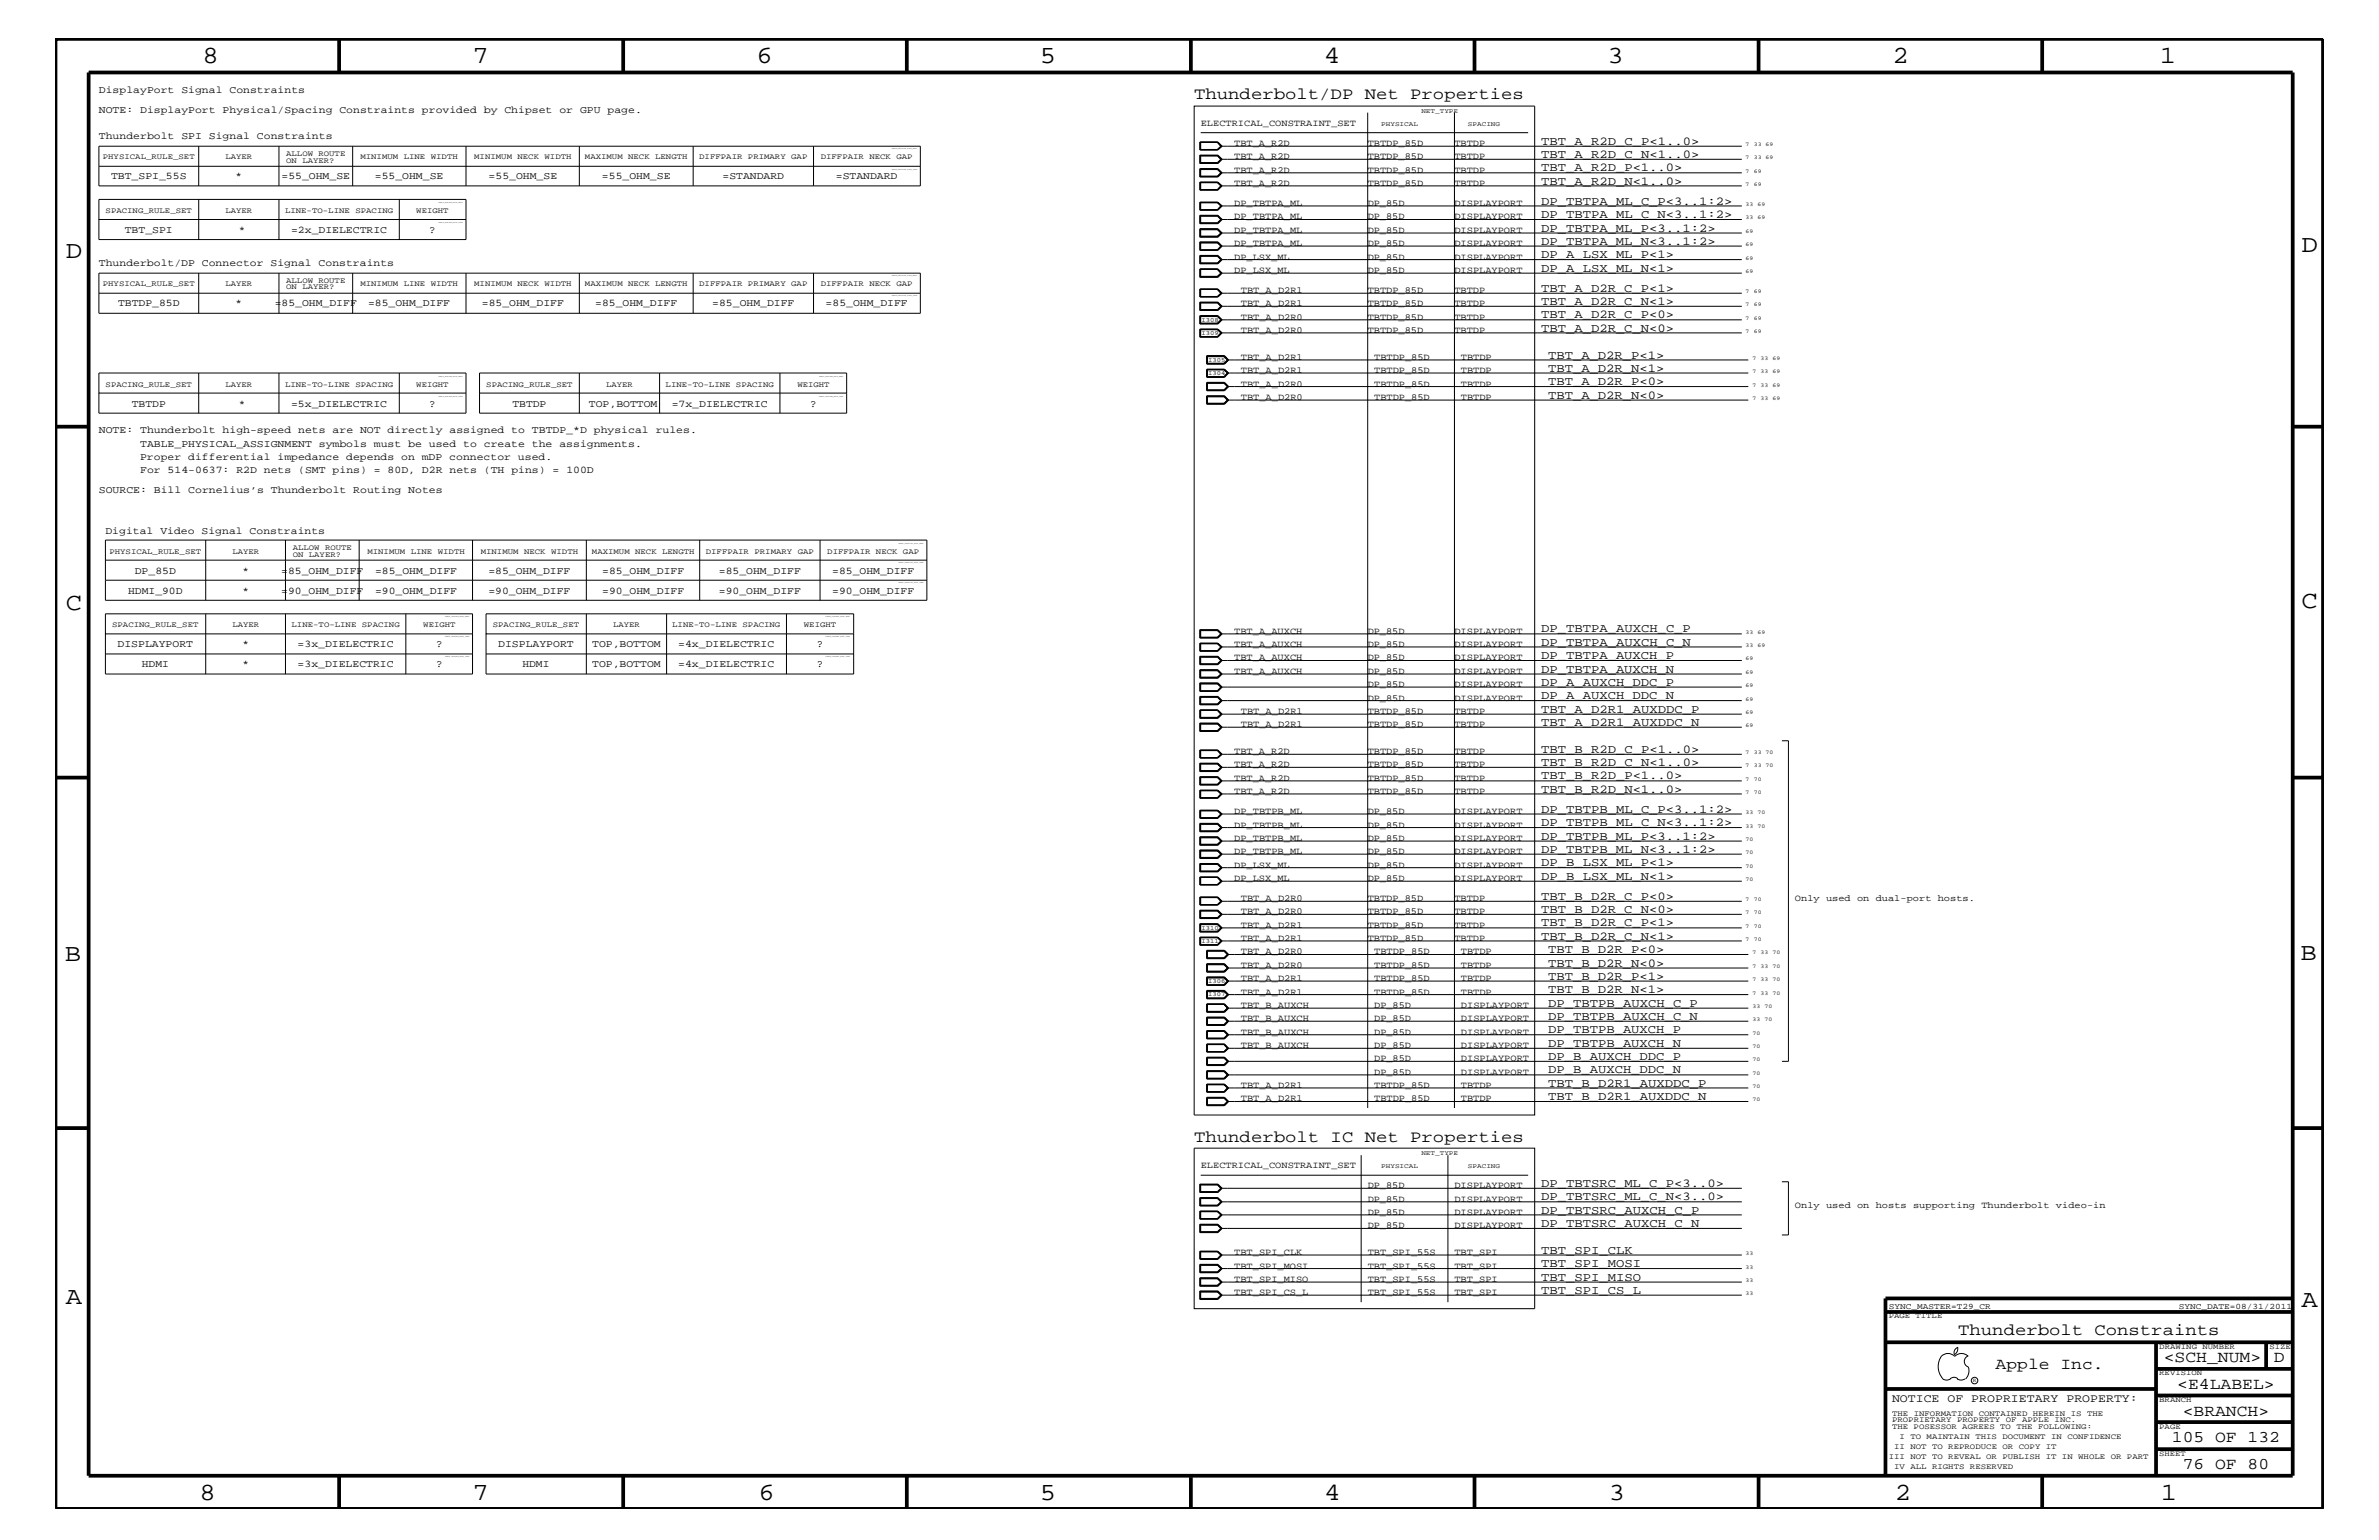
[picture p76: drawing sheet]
<svg xmlns="http://www.w3.org/2000/svg" width="432mm" height="279mm" viewBox="0 0 432 279" stroke-linecap="round" stroke-linejoin="round" font-family="sans-serif">
<defs><g id="words">
<g font-size="4.5">
<text x="36.7" y="11.5">8</text>
<text x="85.8" y="11.5">7</text>
<text x="137.3" y="11.5">6</text>
<text x="188.7" y="11.5">5</text>
<text x="240.3" y="11.5">4</text>
<text x="291.8" y="11.5">3</text>
<text x="343.5" y="11.5">2</text>
<text x="392" y="11.5">1</text>
<text x="11.9" y="46.8">D</text>
<text x="417.7" y="45.7">D</text>
<text x="11.9" y="110.6">C</text>
<text x="417.7" y="110.3">C</text>
<text x="11.8" y="174.3">B</text>
<text x="417.6" y="174.2">B</text>
<text x="11.9" y="236.7">A</text>
<text x="417.7" y="237.1">A</text>
<text x="36.2" y="272.1">8</text>
<text x="85.8" y="272.1">7</text>
<text x="137.7" y="272.1">6</text>
<text x="188.7" y="272.1">5</text>
<text x="240.4" y="272.1">4</text>
<text x="292" y="272.1">3</text>
<text x="343.9" y="272.1">2</text>
<text x="392.2" y="272.1">1</text>
</g>
<g font-size="3">
<text x="216.7" y="18">Thunderbolt/DP Net Properties</text>
<text x="216.7" y="207.1">Thunderbolt IC Net Properties</text>
<text x="355.4" y="242.3">Thunderbolt Constraints</text>
<text x="362.2" y="248.4">Apple Inc.</text>
<text x="392.7" y="247.1">&lt;SCH_NUM&gt;</text>
<text x="395.2" y="252">&lt;E4LABEL&gt;</text>
<text x="412.7" y="247.1">D</text>
<text x="396.2" y="256.8">&lt;BRANCH&gt;</text>
<text x="394.2" y="261.6">105 OF 132</text>
<text x="396.2" y="266.6">76 OF 80</text>
</g>
<g font-size="2.2">
<text x="279.7" y="28.6">TBT_A_R2D_C_N&lt;1..0&gt;</text>
<text x="279.7" y="26.3">TBT_A_R2D_C_P&lt;1..0&gt;</text>
<text x="279.7" y="33.6">TBT_A_R2D_N&lt;1..0&gt;</text>
<text x="279.7" y="31.1">TBT_A_R2D_P&lt;1..0&gt;</text>
<text x="279.7" y="39.6">DP_TBTPA_ML_C_N&lt;3..1:2&gt;</text>
<text x="279.7" y="37.2">DP_TBTPA_ML_C_P&lt;3..1:2&gt;</text>
<text x="279.7" y="42">DP_TBTPA_ML_P&lt;3..1:2&gt;</text>
<text x="279.7" y="44.4">DP_TBTPA_ML_N&lt;3..1:2&gt;</text>
<text x="279.7" y="46.8">DP_A_LSX_ML_P&lt;1&gt;</text>
<text x="279.7" y="52.9">TBT_A_D2R_C_P&lt;1&gt;</text>
<text x="279.7" y="49.3">DP_A_LSX_ML_N&lt;1&gt;</text>
<text x="279.7" y="57.8">TBT_A_D2R_C_P&lt;0&gt;</text>
<text x="279.7" y="55.3">TBT_A_D2R_C_N&lt;1&gt;</text>
<text x="279.7" y="60.2">TBT_A_D2R_C_N&lt;0&gt;</text>
<text x="281" y="65.1">TBT_A_D2R_P&lt;1&gt;</text>
<text x="281" y="67.5">TBT_A_D2R_N&lt;1&gt;</text>
<text x="281" y="69.9">TBT_A_D2R_P&lt;0&gt;</text>
<text x="281" y="72.3">TBT_A_D2R_N&lt;0&gt;</text>
<text x="279.7" y="114.8">DP_TBTPA_AUXCH_C_P</text>
<text x="279.7" y="119.6">DP_TBTPA_AUXCH_P</text>
<text x="279.7" y="117.2">DP_TBTPA_AUXCH_C_N</text>
<text x="279.7" y="122">DP_TBTPA_AUXCH_N</text>
<text x="279.7" y="124.4">DP_A_AUXCH_DDC_P</text>
<text x="279.7" y="131.7">TBT_A_D2R1_AUXDDC_N</text>
<text x="279.7" y="129.3">TBT_A_D2R1_AUXDDC_P</text>
<text x="279.7" y="126.9">DP_A_AUXCH_DDC_N</text>
<text x="279.7" y="136.6">TBT_B_R2D_C_P&lt;1..0&gt;</text>
<text x="279.7" y="143.9">TBT_B_R2D_N&lt;1..0&gt;</text>
<text x="279.7" y="141.4">TBT_B_R2D_P&lt;1..0&gt;</text>
<text x="279.7" y="139">TBT_B_R2D_C_N&lt;1..0&gt;</text>
<text x="279.7" y="147.5">DP_TBTPB_ML_C_P&lt;3..1:2&gt;</text>
<text x="279.7" y="149.9">DP_TBTPB_ML_C_N&lt;3..1:2&gt;</text>
<text x="279.7" y="152.3">DP_TBTPB_ML_P&lt;3..1:2&gt;</text>
<text x="279.7" y="154.7">DP_TBTPB_ML_N&lt;3..1:2&gt;</text>
<text x="279.7" y="157.2">DP_B_LSX_ML_P&lt;1&gt;</text>
<text x="279.7" y="159.6">DP_B_LSX_ML_N&lt;1&gt;</text>
<text x="279.7" y="163.3">TBT_B_D2R_C_P&lt;0&gt;</text>
<text x="279.7" y="165.6">TBT_B_D2R_C_N&lt;0&gt;</text>
<text x="279.7" y="168.1">TBT_B_D2R_C_P&lt;1&gt;</text>
<text x="279.7" y="170.5">TBT_B_D2R_C_N&lt;1&gt;</text>
<text x="281" y="172.9">TBT_B_D2R_P&lt;0&gt;</text>
<text x="281" y="175.4">TBT_B_D2R_N&lt;0&gt;</text>
<text x="281" y="177.7">TBT_B_D2R_P&lt;1&gt;</text>
<text x="281" y="180.2">TBT_B_D2R_N&lt;1&gt;</text>
<text x="281" y="185">DP_TBTPB_AUXCH_C_N</text>
<text x="281" y="182.7">DP_TBTPB_AUXCH_C_P</text>
<text x="281" y="189.9">DP_TBTPB_AUXCH_N</text>
<text x="281" y="187.5">DP_TBTPB_AUXCH_P</text>
<text x="281" y="197.2">TBT_B_D2R1_AUXDDC_P</text>
<text x="281" y="194.8">DP_B_AUXCH_DDC_N</text>
<text x="281" y="192.3">DP_B_AUXCH_DDC_P</text>
<text x="281" y="199.6">TBT_B_D2R1_AUXDDC_N</text>
<text x="279.7" y="215.3">DP_TBTSRC_ML_C_P&lt;3..0&gt;</text>
<text x="279.7" y="220.2">DP_TBTSRC_AUXCH_C_P</text>
<text x="279.7" y="217.8">DP_TBTSRC_ML_C_N&lt;3..0&gt;</text>
<text x="279.7" y="222.6">DP_TBTSRC_AUXCH_C_N</text>
<text x="279.7" y="227.5">TBT_SPI_CLK</text>
<text x="279.7" y="229.9">TBT_SPI_MOSI</text>
<text x="279.7" y="232.4">TBT_SPI_MISO</text>
<text x="279.7" y="234.7">TBT_SPI_CS_L</text>
</g>
<text font-size="2.1" x="343.4" y="254.4">NOTICE OF PROPRIETARY PROPERTY:</text>
<g font-size="1.9">
<text x="17.9" y="16.8">DisplayPort Signal Constraints</text>
<text x="17.9" y="20.4">NOTE: DisplayPort Physical/Spacing Constraints provided by Chipset or GPU page.</text>
<text x="17.9" y="25.3">Thunderbolt SPI Signal Constraints</text>
<text x="20.2" y="32.5">TBT_SPI_55S</text>
<text x="42.8" y="32.5">*</text>
<text x="51.1" y="32.5">=55_OHM_SE</text>
<text x="68" y="32.5">=55_OHM_SE</text>
<text x="88.7" y="32.5">=55_OHM_SE</text>
<text x="109.3" y="32.5">=55_OHM_SE</text>
<text x="131.1" y="32.5">=STANDARD</text>
<text x="151.7" y="32.5">=STANDARD</text>
<text x="22.6" y="42.3">TBT_SPI</text>
<text x="43.3" y="42.3">*</text>
<text x="52.8" y="42.3">=2x_DIELECTRIC</text>
<text x="77.9" y="42.3">?</text>
<text x="17.9" y="48.3">Thunderbolt/DP Connector Signal Constraints</text>
<text x="21.4" y="55.6">TBTDP_85D</text>
<text x="42.8" y="55.6">*</text>
<text x="49.9" y="55.6">=85_OHM_DIFF</text>
<text x="66.8" y="55.6">=85_OHM_DIFF</text>
<text x="87.5" y="55.6">=85_OHM_DIFF</text>
<text x="108" y="55.6">=85_OHM_DIFF</text>
<text x="129.3" y="55.6">=85_OHM_DIFF</text>
<text x="149.9" y="55.6">=85_OHM_DIFF</text>
<text x="23.9" y="73.8">TBTDP</text>
<text x="43.3" y="73.8">*</text>
<text x="52.8" y="73.8">=5x_DIELECTRIC</text>
<text x="77.9" y="73.8">?</text>
<text x="93" y="73.8">TBTDP</text>
<text x="106.9" y="73.8">TOP,BOTTOM</text>
<text x="121.9" y="73.8">=7x_DIELECTRIC</text>
<text x="147.1" y="73.8">?</text>
<text x="17.9" y="78.6">NOTE: Thunderbolt high-speed nets are NOT directly assigned to TBTDP_*D physical rules.</text>
<text x="25.4" y="83.5">Proper differential impedance depends on mDP connector used.</text>
<text x="25.4" y="81.1">TABLE_PHYSICAL_ASSIGNMENT symbols must be used to create the assignments.</text>
<text x="17.9" y="89.5">SOURCE: Bill Cornelius’s Thunderbolt Routing Notes</text>
<text x="25.4" y="85.9">For 514-0637: R2D nets (SMT pins) = 80D, D2R nets (TH pins) = 100D</text>
<text x="19.1" y="96.8">Digital Video Signal Constraints</text>
<text x="23.2" y="107.7">HDMI_90D</text>
<text x="24.5" y="104.1">DP_85D</text>
<text x="44" y="107.7">*</text>
<text x="44" y="104.1">*</text>
<text x="51.1" y="107.7">=90_OHM_DIFF</text>
<text x="51.1" y="104.1">=85_OHM_DIFF</text>
<text x="68.1" y="107.7">=90_OHM_DIFF</text>
<text x="68.1" y="104.1">=85_OHM_DIFF</text>
<text x="88.6" y="107.7">=90_OHM_DIFF</text>
<text x="88.6" y="104.1">=85_OHM_DIFF</text>
<text x="109.3" y="104.1">=85_OHM_DIFF</text>
<text x="109.3" y="107.7">=90_OHM_DIFF</text>
<text x="130.5" y="107.7">=90_OHM_DIFF</text>
<text x="130.5" y="104.1">=85_OHM_DIFF</text>
<text x="151" y="107.7">=90_OHM_DIFF</text>
<text x="151" y="104.1">=85_OHM_DIFF</text>
<text x="21.3" y="117.4">DISPLAYPORT</text>
<text x="44" y="117.4">*</text>
<text x="54" y="117.4">=3x_DIELECTRIC</text>
<text x="79.2" y="117.4">?</text>
<text x="90.4" y="117.4">DISPLAYPORT</text>
<text x="107.5" y="117.4">TOP,BOTTOM</text>
<text x="123.1" y="117.4">=4x_DIELECTRIC</text>
<text x="148.3" y="117.4">?</text>
<text x="25.7" y="121">HDMI</text>
<text x="44" y="121">*</text>
<text x="54" y="121">=3x_DIELECTRIC</text>
<text x="79.2" y="121">?</text>
<text x="94.8" y="121">HDMI</text>
<text x="107.5" y="121">TOP,BOTTOM</text>
<text x="123.1" y="121">=4x_DIELECTRIC</text>
<text x="148.3" y="121">?</text>
</g>
<g font-size="1.7">
<text x="217.9" y="22.9">ELECTRICAL_CONSTRAINT_SET</text>
<text x="224" y="28.9">TBT_A_R2D</text>
<text x="224" y="26.5">TBT_A_R2D</text>
<text x="248.2" y="26.5">TBTDP_85D</text>
<text x="248.2" y="28.9">TBTDP_85D</text>
<text x="264" y="28.9">TBTDP</text>
<text x="264" y="26.5">TBTDP</text>
<text x="224" y="31.4">TBT_A_R2D</text>
<text x="224" y="33.7">TBT_A_R2D</text>
<text x="248.2" y="33.7">TBTDP_85D</text>
<text x="248.2" y="31.4">TBTDP_85D</text>
<text x="264" y="33.7">TBTDP</text>
<text x="264" y="31.4">TBTDP</text>
<text x="224" y="39.8">DP_TBTPA_ML</text>
<text x="224" y="37.4">DP_TBTPA_ML</text>
<text x="248.2" y="39.8">DP_85D</text>
<text x="248.2" y="37.4">DP_85D</text>
<text x="264" y="39.8">DISPLAYPORT</text>
<text x="264" y="37.4">DISPLAYPORT</text>
<text x="224" y="42.3">DP_TBTPA_ML</text>
<text x="224" y="44.6">DP_TBTPA_ML</text>
<text x="224" y="47.1">DP_LSX_ML</text>
<text x="248.2" y="42.3">DP_85D</text>
<text x="248.2" y="44.6">DP_85D</text>
<text x="248.2" y="47.1">DP_85D</text>
<text x="264" y="42.3">DISPLAYPORT</text>
<text x="264" y="44.6">DISPLAYPORT</text>
<text x="264" y="47.1">DISPLAYPORT</text>
<text x="224" y="49.6">DP_LSX_ML</text>
<text x="225.2" y="53.2">TBT_A_D2R1</text>
<text x="248.2" y="53.2">TBTDP_85D</text>
<text x="248.2" y="49.6">DP_85D</text>
<text x="264" y="53.2">TBTDP</text>
<text x="264" y="49.6">DISPLAYPORT</text>
<text x="225.2" y="58">TBT_A_D2R0</text>
<text x="225.2" y="55.6">TBT_A_D2R1</text>
<text x="248.2" y="58">TBTDP_85D</text>
<text x="248.2" y="55.6">TBTDP_85D</text>
<text x="264" y="58">TBTDP</text>
<text x="264" y="55.6">TBTDP</text>
<text x="225.2" y="60.4">TBT_A_D2R0</text>
<text x="225.2" y="65.3">TBT_A_D2R1</text>
<text x="248.2" y="60.4">TBTDP_85D</text>
<text x="249.4" y="65.3">TBTDP_85D</text>
<text x="264" y="60.4">TBTDP</text>
<text x="265.2" y="65.3">TBTDP</text>
<text x="225.2" y="67.7">TBT_A_D2R1</text>
<text x="225.2" y="70.1">TBT_A_D2R0</text>
<text x="249.4" y="67.7">TBTDP_85D</text>
<text x="249.4" y="70.1">TBTDP_85D</text>
<text x="265.2" y="67.7">TBTDP</text>
<text x="265.2" y="70.1">TBTDP</text>
<text x="225.2" y="72.6">TBT_A_D2R0</text>
<text x="249.4" y="72.6">TBTDP_85D</text>
<text x="265.2" y="72.6">TBTDP</text>
<text x="224" y="115">TBT_A_AUXCH</text>
<text x="224" y="117.4">TBT_A_AUXCH</text>
<text x="224" y="119.8">TBT_A_AUXCH</text>
<text x="248.2" y="115">DP_85D</text>
<text x="248.2" y="119.8">DP_85D</text>
<text x="248.2" y="117.4">DP_85D</text>
<text x="264" y="115">DISPLAYPORT</text>
<text x="264" y="119.8">DISPLAYPORT</text>
<text x="264" y="117.4">DISPLAYPORT</text>
<text x="224" y="122.3">TBT_A_AUXCH</text>
<text x="248.2" y="122.3">DP_85D</text>
<text x="248.2" y="124.7">DP_85D</text>
<text x="264" y="122.3">DISPLAYPORT</text>
<text x="264" y="124.7">DISPLAYPORT</text>
<text x="225.2" y="131.9">TBT_A_D2R1</text>
<text x="225.2" y="129.6">TBT_A_D2R1</text>
<text x="248.2" y="131.9">TBTDP_85D</text>
<text x="248.2" y="129.6">TBTDP_85D</text>
<text x="248.2" y="127.1">DP_85D</text>
<text x="264" y="131.9">TBTDP</text>
<text x="264" y="129.6">TBTDP</text>
<text x="264" y="127.1">DISPLAYPORT</text>
<text x="224" y="136.8">TBT_A_R2D</text>
<text x="248.2" y="136.8">TBTDP_85D</text>
<text x="264" y="136.8">TBTDP</text>
<text x="224" y="141.7">TBT_A_R2D</text>
<text x="224" y="139.2">TBT_A_R2D</text>
<text x="248.2" y="141.7">TBTDP_85D</text>
<text x="248.2" y="139.2">TBTDP_85D</text>
<text x="264" y="141.7">TBTDP</text>
<text x="264" y="139.2">TBTDP</text>
<text x="224" y="147.7">DP_TBTPB_ML</text>
<text x="224" y="144">TBT_A_R2D</text>
<text x="248.2" y="144">TBTDP_85D</text>
<text x="248.2" y="147.7">DP_85D</text>
<text x="264" y="144">TBTDP</text>
<text x="264" y="147.7">DISPLAYPORT</text>
<text x="224" y="152.6">DP_TBTPB_ML</text>
<text x="224" y="155">DP_TBTPB_ML</text>
<text x="224" y="150.1">DP_TBTPB_ML</text>
<text x="248.2" y="152.6">DP_85D</text>
<text x="248.2" y="155">DP_85D</text>
<text x="248.2" y="150.1">DP_85D</text>
<text x="264" y="150.1">DISPLAYPORT</text>
<text x="264" y="152.6">DISPLAYPORT</text>
<text x="264" y="155">DISPLAYPORT</text>
<text x="224" y="157.4">DP_LSX_ML</text>
<text x="224" y="159.9">DP_LSX_ML</text>
<text x="248.2" y="157.4">DP_85D</text>
<text x="248.2" y="159.9">DP_85D</text>
<text x="264" y="157.4">DISPLAYPORT</text>
<text x="264" y="159.9">DISPLAYPORT</text>
<text x="225.2" y="163.5">TBT_A_D2R0</text>
<text x="225.2" y="165.9">TBT_A_D2R0</text>
<text x="248.2" y="163.5">TBTDP_85D</text>
<text x="248.2" y="165.9">TBTDP_85D</text>
<text x="264" y="163.5">TBTDP</text>
<text x="264" y="165.9">TBTDP</text>
<text x="325.8" y="163.5">Only used on dual-port hosts.</text>
<text x="225.2" y="173.2">TBT_A_D2R0</text>
<text x="225.2" y="168.3">TBT_A_D2R1</text>
<text x="225.2" y="170.7">TBT_A_D2R1</text>
<text x="248.2" y="168.3">TBTDP_85D</text>
<text x="248.2" y="170.7">TBTDP_85D</text>
<text x="249.4" y="173.2">TBTDP_85D</text>
<text x="264" y="168.3">TBTDP</text>
<text x="264" y="170.7">TBTDP</text>
<text x="265.2" y="173.2">TBTDP</text>
<text x="225.2" y="175.6">TBT_A_D2R0</text>
<text x="225.2" y="178">TBT_A_D2R1</text>
<text x="249.4" y="175.6">TBTDP_85D</text>
<text x="249.4" y="178">TBTDP_85D</text>
<text x="265.2" y="175.6">TBTDP</text>
<text x="265.2" y="178">TBTDP</text>
<text x="225.2" y="180.5">TBT_A_D2R1</text>
<text x="225.2" y="185.3">TBT_B_AUXCH</text>
<text x="225.2" y="182.9">TBT_B_AUXCH</text>
<text x="249.4" y="180.5">TBTDP_85D</text>
<text x="249.4" y="185.3">DP_85D</text>
<text x="249.4" y="182.9">DP_85D</text>
<text x="265.2" y="182.9">DISPLAYPORT</text>
<text x="265.2" y="180.5">TBTDP</text>
<text x="265.2" y="185.3">DISPLAYPORT</text>
<text x="225.2" y="190.2">TBT_B_AUXCH</text>
<text x="225.2" y="187.7">TBT_B_AUXCH</text>
<text x="249.4" y="190.2">DP_85D</text>
<text x="249.4" y="187.7">DP_85D</text>
<text x="265.2" y="190.2">DISPLAYPORT</text>
<text x="265.2" y="187.7">DISPLAYPORT</text>
<text x="225.2" y="197.4">TBT_A_D2R1</text>
<text x="249.4" y="197.4">TBTDP_85D</text>
<text x="249.4" y="195">DP_85D</text>
<text x="249.4" y="192.6">DP_85D</text>
<text x="265.2" y="195">DISPLAYPORT</text>
<text x="265.2" y="192.6">DISPLAYPORT</text>
<text x="265.2" y="197.4">TBTDP</text>
<text x="225.2" y="199.8">TBT_A_D2R1</text>
<text x="249.4" y="199.8">TBTDP_85D</text>
<text x="265.2" y="199.8">TBTDP</text>
<text x="217.9" y="211.9">ELECTRICAL_CONSTRAINT_SET</text>
<text x="248.2" y="215.6">DP_85D</text>
<text x="264" y="215.6">DISPLAYPORT</text>
<text x="248.2" y="218">DP_85D</text>
<text x="248.2" y="220.4">DP_85D</text>
<text x="264" y="218">DISPLAYPORT</text>
<text x="264" y="220.4">DISPLAYPORT</text>
<text x="325.8" y="219.2">Only used on hosts supporting Thunderbolt video-in</text>
<text x="224" y="227.7">TBT_SPI_CLK</text>
<text x="248.2" y="227.7">TBT_SPI_55S</text>
<text x="248.2" y="222.9">DP_85D</text>
<text x="264" y="227.7">TBT_SPI</text>
<text x="264" y="222.9">DISPLAYPORT</text>
<text x="224" y="230.2">TBT_SPI_MOSI</text>
<text x="224" y="232.6">TBT_SPI_MISO</text>
<text x="248.2" y="230.2">TBT_SPI_55S</text>
<text x="248.2" y="232.6">TBT_SPI_55S</text>
<text x="264" y="230.2">TBT_SPI</text>
<text x="264" y="232.6">TBT_SPI</text>
<text x="224" y="235">TBT_SPI_CS_L</text>
<text x="248.2" y="235">TBT_SPI_55S</text>
<text x="264" y="235">TBT_SPI</text>
</g>
<g font-size="1.5">
<text x="342.8" y="237.4">SYNC_MASTER=T29_CR</text>
<text x="395.5" y="237.4">SYNC_DATE=08/31/2011</text>
</g>
<g font-size="1.4">
<text x="18.7" y="28.9">PHYSICAL_RULE_SET</text>
<text x="40.9" y="28.9">LAYER</text>
<text x="51.9" y="28.3">ALLOW ROUTE</text>
<text x="51.9" y="29.5">ON LAYER?</text>
<text x="65.4" y="28.9">MINIMUM LINE WIDTH</text>
<text x="86.1" y="28.9">MINIMUM NECK WIDTH</text>
<text x="106.2" y="28.9">MAXIMUM NECK LENGTH</text>
<text x="126.9" y="28.9">DIFFPAIR PRIMARY GAP</text>
<text x="149" y="28.9">DIFFPAIR NECK GAP</text>
<text x="19.2" y="38.6">SPACING_RULE_SET</text>
<text x="40.9" y="38.6">LAYER</text>
<text x="51.7" y="38.6">LINE-TO-LINE SPACING</text>
<text x="75.6" y="38.6">WEIGHT</text>
<text x="18.7" y="51.9">PHYSICAL_RULE_SET</text>
<text x="40.9" y="51.9">LAYER</text>
<text x="51.9" y="51.3">ALLOW ROUTE</text>
<text x="51.9" y="52.5">ON LAYER?</text>
<text x="65.4" y="51.9">MINIMUM LINE WIDTH</text>
<text x="86.1" y="51.9">MINIMUM NECK WIDTH</text>
<text x="106.2" y="51.9">MAXIMUM NECK LENGTH</text>
<text x="126.9" y="51.9">DIFFPAIR PRIMARY GAP</text>
<text x="149" y="51.9">DIFFPAIR NECK GAP</text>
<text x="19.2" y="70.1">SPACING_RULE_SET</text>
<text x="40.9" y="70.1">LAYER</text>
<text x="51.7" y="70.1">LINE-TO-LINE SPACING</text>
<text x="75.6" y="70.1">WEIGHT</text>
<text x="88.3" y="70.1">SPACING_RULE_SET</text>
<text x="110" y="70.1">LAYER</text>
<text x="120.8" y="70.1">LINE-TO-LINE SPACING</text>
<text x="144.7" y="70.1">WEIGHT</text>
<text x="19.9" y="100.4">PHYSICAL_RULE_SET</text>
<text x="42.2" y="100.4">LAYER</text>
<text x="53.1" y="99.9">ALLOW ROUTE</text>
<text x="53.1" y="101">ON LAYER?</text>
<text x="66.7" y="100.4">MINIMUM LINE WIDTH</text>
<text x="87.2" y="100.4">MINIMUM NECK WIDTH</text>
<text x="107.4" y="100.4">MAXIMUM NECK LENGTH</text>
<text x="128.1" y="100.4">DIFFPAIR PRIMARY GAP</text>
<text x="150.2" y="100.4">DIFFPAIR NECK GAP</text>
<text x="20.4" y="113.7">SPACING_RULE_SET</text>
<text x="42.2" y="113.7">LAYER</text>
<text x="52.9" y="113.7">LINE-TO-LINE SPACING</text>
<text x="76.8" y="113.7">WEIGHT</text>
<text x="89.5" y="113.7">SPACING_RULE_SET</text>
<text x="111.3" y="113.7">LAYER</text>
<text x="122" y="113.7">LINE-TO-LINE SPACING</text>
<text x="145.9" y="113.7">WEIGHT</text>
<text x="342.8" y="239.2">PAGE TITLE</text>
<text x="391.9" y="244.7">DRAWING NUMBER</text>
<text x="411.9" y="244.7">SIZE</text>
<text x="391.9" y="249.5">REVISION</text>
<text x="343.4" y="256.8">THE INFORMATION CONTAINED HEREIN IS THE</text>
<text x="391.9" y="254.4">BRANCH</text>
<text x="343.4" y="259.3">THE POSESSOR AGREES TO THE FOLLOWING:</text>
<text x="343.4" y="258">PROPRIETARY PROPERTY OF APPLE INC.</text>
<text x="343.8" y="262.9">II NOT TO REPRODUCE OR COPY IT</text>
<text x="344.8" y="261.1">I TO MAINTAIN THIS DOCUMENT IN CONFIDENCE</text>
<text x="391.9" y="259.3">PAGE</text>
<text x="342.8" y="264.7">III NOT TO REVEAL OR PUBLISH IT IN WHOLE OR PART</text>
<text x="343.8" y="266.6">IV ALL RIGHTS RESERVED</text>
<text x="391.9" y="264.1">SHEET</text>
</g>
<g font-size="1.2">
<text x="250.7" y="22.9">PHYSICAL</text>
<text x="258" y="20.4">NET_TYPE</text>
<text x="266.4" y="22.9">SPACING</text>
<text x="218.1" y="58.4">I308</text>
<text x="218.1" y="60.8">I309</text>
<text x="219.3" y="65.6">I305</text>
<text x="219.3" y="68.1">I304</text>
<text x="218.1" y="168.7">I310</text>
<text x="218.1" y="171.1">I311</text>
<text x="219.3" y="178.4">I306</text>
<text x="219.3" y="180.8">I307</text>
<text x="258" y="209.6">NET_TYPE</text>
<text x="250.7" y="211.9">PHYSICAL</text>
<text x="266.4" y="211.9">SPACING</text>
</g>
<g font-size="1">
<text x="316.8" y="28.9">7</text>
<text x="316.8" y="26.5">7</text>
<text x="318.3" y="28.9">33 69</text>
<text x="318.3" y="26.5">33 69</text>
<text x="316.8" y="33.7">7</text>
<text x="316.8" y="31.4">7</text>
<text x="318.3" y="33.7">69</text>
<text x="318.3" y="31.4">69</text>
<text x="316.8" y="39.8">33</text>
<text x="316.8" y="37.4">33</text>
<text x="319" y="39.8">69</text>
<text x="319" y="37.4">69</text>
<text x="316.8" y="42.3">69</text>
<text x="316.8" y="44.6">69</text>
<text x="316.8" y="47.1">69</text>
<text x="316.8" y="53.2">7</text>
<text x="316.8" y="49.6">69</text>
<text x="318.3" y="53.2">69</text>
<text x="316.8" y="58">7</text>
<text x="316.8" y="55.6">7</text>
<text x="318.3" y="58">69</text>
<text x="318.3" y="55.6">69</text>
<text x="316.8" y="60.4">7</text>
<text x="318.1" y="65.3">7</text>
<text x="318.3" y="60.4">69</text>
<text x="319.5" y="65.3">33</text>
<text x="321.7" y="65.3">69</text>
<text x="318.1" y="67.7">7</text>
<text x="318.1" y="70.1">7</text>
<text x="319.5" y="67.7">33</text>
<text x="319.5" y="70.1">33</text>
<text x="321.7" y="67.7">69</text>
<text x="321.7" y="70.1">69</text>
<text x="318.1" y="72.6">7</text>
<text x="319.5" y="72.6">33</text>
<text x="321.7" y="72.6">69</text>
<text x="316.8" y="115">33</text>
<text x="316.8" y="119.8">69</text>
<text x="316.8" y="117.4">33</text>
<text x="319" y="115">69</text>
<text x="319" y="117.4">69</text>
<text x="316.8" y="122.3">69</text>
<text x="316.8" y="124.7">69</text>
<text x="316.8" y="131.9">69</text>
<text x="316.8" y="129.6">69</text>
<text x="316.8" y="127.1">69</text>
<text x="316.8" y="136.8">7</text>
<text x="318.3" y="136.8">33 70</text>
<text x="316.8" y="141.7">7</text>
<text x="316.8" y="139.2">7</text>
<text x="318.3" y="141.7">70</text>
<text x="318.3" y="139.2">33 70</text>
<text x="316.8" y="144">7</text>
<text x="316.8" y="147.7">33</text>
<text x="318.3" y="144">70</text>
<text x="319" y="147.7">70</text>
<text x="316.8" y="152.6">70</text>
<text x="316.8" y="155">70</text>
<text x="316.8" y="150.1">33</text>
<text x="319" y="150.1">70</text>
<text x="316.8" y="157.4">70</text>
<text x="316.8" y="159.9">70</text>
<text x="316.8" y="163.5">7</text>
<text x="316.8" y="165.9">7</text>
<text x="318.3" y="163.5">70</text>
<text x="318.3" y="165.9">70</text>
<text x="316.8" y="168.3">7</text>
<text x="316.8" y="170.7">7</text>
<text x="318.1" y="173.2">7</text>
<text x="318.3" y="168.3">70</text>
<text x="318.3" y="170.7">70</text>
<text x="319.5" y="173.2">33</text>
<text x="321.7" y="173.2">70</text>
<text x="318.1" y="175.6">7</text>
<text x="318.1" y="178">7</text>
<text x="319.5" y="175.6">33</text>
<text x="319.5" y="178">33</text>
<text x="321.7" y="175.6">70</text>
<text x="321.7" y="178">70</text>
<text x="318.1" y="180.5">7</text>
<text x="318.1" y="185.3">33</text>
<text x="318.1" y="182.9">33</text>
<text x="319.5" y="180.5">33</text>
<text x="320.3" y="185.3">70</text>
<text x="320.3" y="182.9">70</text>
<text x="321.7" y="180.5">70</text>
<text x="318.1" y="190.2">70</text>
<text x="318.1" y="187.7">70</text>
<text x="318.1" y="195">70</text>
<text x="318.1" y="192.6">70</text>
<text x="318.1" y="197.4">70</text>
<text x="318.1" y="199.8">70</text>
<text x="316.8" y="227.7">33</text>
<text x="316.8" y="230.2">33</text>
<text x="316.8" y="232.6">33</text>
<text x="316.8" y="235">33</text>
<text x="358.1" y="250.7">R</text>
</g>
<g font-size=".3">
<text x="161.9" y="27.1">TABLE_PHYSICAL_RULE_HEAD</text>
<text x="161.9" y="30.8">TABLE_PHYSICAL_RULE_ITEM</text>
<text x="79.6" y="36.8">TABLE_SPACING_RULE_HEAD</text>
<text x="79.6" y="40.4">TABLE_SPACING_RULE_ITEM</text>
<text x="161.9" y="50.2">TABLE_PHYSICAL_RULE_HEAD</text>
<text x="161.9" y="53.8">TABLE_PHYSICAL_RULE_ITEM</text>
<text x="79.6" y="68.4">TABLE_SPACING_RULE_HEAD</text>
<text x="79.6" y="72">TABLE_SPACING_RULE_ITEM</text>
<text x="148.7" y="72">TABLE_SPACING_RULE_ITEM</text>
<text x="148.7" y="68.4">TABLE_SPACING_RULE_HEAD</text>
<text x="163.1" y="98.7">TABLE_PHYSICAL_RULE_HEAD</text>
<text x="163.1" y="102.2">TABLE_PHYSICAL_RULE_ITEM</text>
<text x="163.1" y="105.9">TABLE_PHYSICAL_RULE_ITEM</text>
<text x="80.8" y="112">TABLE_SPACING_RULE_HEAD</text>
<text x="149.9" y="112">TABLE_SPACING_RULE_HEAD</text>
<text x="80.8" y="119.2">TABLE_SPACING_RULE_ITEM</text>
<text x="80.8" y="115.6">TABLE_SPACING_RULE_ITEM</text>
<text x="149.9" y="115.6">TABLE_SPACING_RULE_ITEM</text>
<text x="149.9" y="119.2">TABLE_SPACING_RULE_ITEM</text>
</g>
</g></defs>
<g fill="none" stroke="#000" stroke-width=".18">
<path d="M216.7 19.2h61.9v183.1h-61.9zM17.9 39.8v3.7h66.7v-7.3h-66.7v3.6h66.7M17.9 26.5h149.1v7.2h-149.1zM17.9 30.2h149.1M36.1 26.5v7.2M36.1 36.2v7.3M50.6 26.5v7.2M50.6 36.2v7.3M64 26.5v7.2M72.5 36.2v7.3M84.6 26.5v7.2M105.2 26.5v7.2"/>
<path d="M125.8 26.5v7.2M147.7 26.5v7.2M217.8 25.8h3.3l.7 .7-.7 .7h-3.3zM217.8 28.1h3.3l.7 .8-.7 .8h-3.3zM217.8 30.6h3.3l.7 .8-.7 .7h-3.3zM217.8 33h3.3l.7 .7-.7 .8h-3.3zM217.8 36.7h3.3l.7 .7-.7 .7h-3.3zM217.8 39.1h3.3l.7 .7-.7 .8h-3.3zM217.8 25.8v1.4M217.8 33v1.5M217.8 36.7v1.4M217.8 27.1h3.2"/>
<path d="M217.8 25.9h3.2M217.8 34.4h3.2M217.8 33.1h3.2M217.8 38h3.2M217.8 36.8h3.2M217.9 25.9v1.2M217.9 28.3h3.1l.6 .6-.6 .6h-3.1zM217.9 30.8h3.1l.6 .6-.6 .5h-3.1zM217.9 33.1v1.3M217.9 36.8v1.2M217.9 39.2h3.1l.6 .6-.6 .6h-3.1zM217.9 24.1h59.5"/>
<path d="M221 28.2h-3.2v1.5M221 30.7h-3.2v1.3h3.2M221 39.1h-3.2v1.4h3.2M221 25.9l.7 .6-.7 .6M221 25.8l.7 .7-.7 .7M221 25.9l.6 .6M221 28.2l.7 .7-.7 .7h-3.2M221 28.2l.7 .7-.7 .8M221 33.1l.7 .6-.7 .7M221 33l.7 .7-.7 .8M221 33.1l.6 .6M221 30.7l.7 .7-.7 .6"/>
<path d="M221 36.8l.7 .6-.7 .6M221 36.7l.7 .7-.7 .7M221 36.8l.6 .6M221 39.1l.7 .7-.7 .7M221.6 26.5l-.6 .6M221.6 26.5h94.5M221.6 28.9h94.5M221.6 33.7l-.6 .7M221.6 33.7h94.5M221.6 31.4h94.5M221.6 37.4l-.6 .6M221.6 37.4h94.5"/>
<path d="M221.6 39.8h94.5M248.2 20.4v180.6M264 20.4v180.6M17.9 53.2h149.1M17.9 49.6h149.1v7.2h-149.1zM36.1 49.6v7.2M50.6 49.6v7.2M64 49.6v7.2M84.6 49.6v7.2M105.2 49.6v7.2M125.8 49.6v7.2M147.7 49.6v7.2"/>
<path d="M217.8 41.5h3.3l.7 .8-.7 .7h-3.3zM217.8 43.9h3.3l.7 .7-.7 .8h-3.3zM217.8 46.3h3.3l.7 .8-.7 .8h-3.3zM217.8 48.8h3.3l.7 .8-.7 .7h-3.3zM217.8 52.4h3.3l.7 .8-.7 .7h-3.3zM217.8 54.8h3.3l.7 .8-.7 .7h-3.3zM217.8 57.3h3.3l.7 .7-.7 .8h-3.3zM217.8 59.7h3.3l.7 .7-.7 .8h-3.3zM217.8 41.5v1.5h3.2l.7-.7-.7-.8M217.8 45.4v-1.4h3.2l.7 .6-.7 .8M217.8 48.8v1.4h3.2l.7-.6-.7-.8M217.8 52.4v1.5"/>
<path d="M217.8 59.7v1.5M217.8 53.8h3.2M217.8 52.5h3.2M217.8 45.3h3.2M217.8 44.1h3.2M217.8 42.9h3.2M217.8 41.6h3.2l.7 .7-.7 .6M217.8 50.2h3.2M217.8 48.9h3.2M217.8 59.8h3.2M217.9 44.1v1.2M217.9 46.5h3.1l.6 .6-.6 .6h-3.1z"/>
<path d="M217.9 48.9v1.3M217.9 52.5v1.3M217.9 55h3.1l.6 .6-.6 .6h-3.1zM217.9 57.4h3.1l.6 .6-.6 .6h-3.1zM217.9 59.8v1.3M221 46.4h-3.2v1.4h3.2M221 54.9h-3.2v1.4M221 57.3h-3.2v1.4h3.2M221 52.5l.7 .7-.7 .6M221 52.4l.7 .8-.7 .7M221 52.5l.6 .7M221 54.9l.7 .7-.7 .6h-3.2"/>
<path d="M221 54.9l.7 .7-.7 .7M221 44.1l.7 .5-.7 .7M221 44.1l.6 .5M221 48.9l.7 .7-.7 .6M221 48.9l.6 .7M221 46.4l.7 .7-.7 .7M221 57.3l.7 .7-.7 .7M221 59.8l.7 .6-.7 .7M221 59.7l.7 .7-.7 .8M221 59.8l.6 .6M221.6 42.3l-.6-.6h-3.1v1.2M221.6 53.2l-.6 .6"/>
<path d="M221.6 53.2h94.5M221.6 55.6h94.5M221.6 44.6l-.6 .7M221.6 44.6h94.5M221.6 42.3l-.6 .6M221.6 42.3h94.5M221.6 49.6l-.6 .6M221.6 49.6h94.5M221.6 47.1h94.5M221.6 58h94.5M17.9 71.3v3.7h66.7v-7.3h-66.7v3.6h66.7M36.1 67.7v7.3"/>
<path d="M50.6 67.7v7.3M72.5 67.7v7.3M87 71.3v3.7h66.7v-7.3h-66.7v3.6h66.7M105.2 67.7v7.3M119.7 67.7v7.3M141.6 67.7v7.3M217.8 61.1h3.2M219 69.4h3.3l.7 .7-.7 .8h-3.3zM219 64.5h3.3l.7 .8-.7 .8h-3.3zM219 71.8h3.3l.7 .8-.7 .7h-3.3zM219 69.5h3.3l.6 .6-.6 .7h-3.3M219.1 66v-1.4h3.1l.6 .7-.6 .7"/>
<path d="M219.1 69.5v1.3M219.1 71.9h3.1l.6 .7-.6 .6h-3.1zM219.1 69.5h3.1l.6 .6M219.1 72h3.1l.6 .6M219.1 64.7h3.1l.6 .6M221.6 60.4l-.6 .7M221.6 60.4h94.5M222.2 67.1h-3.1v1.3h3.1M222.2 69.5l.6 .6-.6 .7M222.2 67.1l.6 .6-.6 .7M222.2 67.1l.6 .6M222.3 67h-3.3v1.4h3.3"/>
<path d="M222.3 71.8l.6 .8-.6 .7h-3.3M222.3 67l.7 .7-.7 .7M222.3 67l.6 .7-.6 .7M222.3 64.5l.6 .8-.6 .7h-3.3M222.8 70.1l-.6 .6h-3.1M222.8 70.1h94.5M222.8 72.6l-.6 .6M222.8 72.6h94.5M222.8 67.7l-.6 .7M222.8 67.7h94.5M222.8 65.3l-.6 .6h-3.1M222.8 65.3h94.5"/>
<path d="M19.1 98h149.1v10.9h-149.1zM37.3 98v10.9M51.8 98v10.9M65.2 98v10.9M85.8 98v10.9M106.4 98v10.9M127 98v10.9M148.8 98v10.9M19.1 115v7.3h66.7v-10.9h-66.7v3.6h66.7M19.1 101.6h149.1M19.1 105.3h149.1M19.1 118.6h66.7"/>
<path d="M37.3 111.4v10.9M51.8 111.4v10.9M73.7 111.4v10.9M88.2 115v7.3h66.7v-10.9h-66.7v3.6h66.7M88.2 118.6h66.7M106.4 111.4v10.9M121 111.4v10.9M142.7 111.4v10.9M217.8 114.2h3.3l.7 .8-.7 .8h-3.3zM217.8 116.7h3.3l.7 .7-.7 .7h-3.3zM217.8 119.1h3.3l.7 .7-.7 .8h-3.3zM217.8 116.7v1.4"/>
<path d="M217.8 118.1h3.2M217.8 116.8h3.2M217.9 114.4h3.1l.6 .6-.6 .6h-3.1zM217.9 116.8v1.3M217.9 119.2h3.1l.6 .6-.6 .6h-3.1zM221 114.3h-3.2v1.4h3.2M221 119.2h-3.2v1.3h3.2M221 114.3l.7 .7-.7 .7M221 116.8l.7 .6-.7 .7M221 116.7l.7 .7-.7 .7M221 116.8l.6 .6M221 119.2l.7 .6-.7 .7"/>
<path d="M221.6 115h94.5M221.6 117.4l-.6 .7M221.6 117.4h94.5M221.6 119.8h94.5M217.8 121.5h3.3l.7 .8-.7 .7h-3.3zM217.8 123.9h3.3l.7 .8-.7 .7h-3.3zM217.8 126.4h3.3l.7 .7-.7 .8h-3.3zM217.8 128.8h3.3l.7 .8-.7 .7h-3.3zM217.8 131.2h3.3l.7 .7-.7 .8h-3.3zM217.8 136.1h3.3l.7 .7-.7 .7h-3.3zM217.8 138.5h3.3l.7 .7-.7 .8h-3.3zM217.8 121.5v1.5h3.2l.7-.7-.7-.8"/>
<path d="M217.8 125.4v-1.4h3.2l.7 .7-.7 .7M217.8 128.8v1.4h3.2l.7-.6-.7-.8M217.8 132.7v-1.4h3.2l.7 .6-.7 .8M217.8 136.1v1.4M217.8 125.3h3.2M217.8 124.1h3.2M217.8 130.2h3.2M217.8 128.9h3.2M217.8 131.3h3.2M217.8 122.9h3.2M217.8 121.6h3.2l.7 .7-.7 .6M217.8 137.4h3.2"/>
<path d="M217.8 136.2h3.2M217.9 124.1v1.2M217.9 126.5h3.1l.6 .6-.6 .6h-3.1zM217.9 128.9v1.3M217.9 131.3v1.2h3.1l.6-.6M217.9 136.2v1.2M217.9 138.6h3.1l.6 .6-.6 .6h-3.1zM221 126.4h-3.2v1.4h3.2M221 138.5h-3.2v1.4h3.2M221 126.4l.7 .7-.7 .7M221 124.1l.7 .6-.7 .6M221 124.1l.6 .6"/>
<path d="M221 128.9l.7 .7-.7 .6M221 128.9l.6 .7M221 131.3l.7 .6-.7 .7h-3.2M221 131.3l.6 .6M221 136.2l.7 .6-.7 .6M221 136.1l.7 .7-.7 .7M221 136.2l.6 .6M221 138.5l.7 .7-.7 .7M221.6 122.3l-.6-.6h-3.1v1.2M221.6 127.1h94.5M221.6 124.7l-.6 .6M221.6 124.7h94.5"/>
<path d="M221.6 129.6l-.6 .6M221.6 129.6h94.5M221.6 131.9h94.5M221.6 122.3l-.6 .6M221.6 122.3h94.5M221.6 136.8l-.6 .6M221.6 136.8h94.5M221.6 139.2h94.5M323.4 134.4h1.2v58.2h-1.2M217.8 140.9h3.3l.7 .8-.7 .7h-3.3zM217.8 143.4h3.3l.7 .6-.7 .8h-3.3zM217.8 147h3.3l.7 .7-.7 .7h-3.3z"/>
<path d="M217.8 149.4h3.3l.7 .7-.7 .8h-3.3zM217.8 151.8h3.3l.7 .8-.7 .8h-3.3zM217.8 154.2h3.3l.7 .8-.7 .7h-3.3zM217.8 156.7h3.3l.7 .7-.7 .8h-3.3zM217.8 159.1h3.3l.7 .8-.7 .7h-3.3zM217.8 143.4v1.4M217.8 147v1.4M217.8 151.8v1.5h3.2l.7-.7-.7-.8M217.8 155.7v-1.4h3.2l.7 .7-.7 .7M217.8 159.1v1.5M217.8 144.7h3.2M217.8 143.5h3.2"/>
<path d="M217.8 153.2h3.2M217.8 151.9h3.2l.7 .7-.7 .6M217.8 148.4h3.2M217.8 147.1h3.2M217.8 154.4h3.2M217.8 159.2h3.2M217.9 141.1h3.1l.6 .6-.6 .6h-3.1zM217.9 143.5v1.2M217.9 147.1v1.3M217.9 149.5h3.1l.6 .6-.6 .6h-3.1zM217.9 154.4v1.2h3.1l.6-.6M217.9 156.8h3.1l.6 .6-.6 .6h-3.1z"/>
<path d="M217.9 159.2v1.3M221 141h-3.2v1.4h3.2M221 149.5h-3.2v1.3h3.2M221 156.7h-3.2v1.4h3.2M221 141l.7 .7-.7 .7M221 143.5l.7 .5-.7 .7M221 143.4l.7 .6-.7 .8M221 143.5l.6 .5M221 147.1l.7 .6-.7 .7M221 147l.7 .7-.7 .7M221 147.1l.6 .6M221 149.5l.7 .6-.7 .7"/>
<path d="M221 154.4l.7 .6-.7 .6h-3.2M221 154.4l.6 .6M221 159.2l.7 .7-.7 .6M221 159.1l.7 .8-.7 .7M221 159.2l.6 .7M221 156.7l.7 .7-.7 .7M221.6 152.6l-.6-.6h-3.1v1.2M221.6 141.7h94.5M221.6 144l-.6 .7M221.6 144h94.5M221.6 152.6l-.6 .6M221.6 152.6h94.5"/>
<path d="M221.6 147.7l-.6 .7M221.6 147.7h94.5M221.6 150.1h94.5M221.6 155h94.5M221.6 159.9l-.6 .6M221.6 159.9h94.5M221.6 157.4h94.5M217.8 162.8h3.3l.7 .7-.7 .7h-3.3zM217.8 165.1h3.3l.7 .8-.7 .8h-3.3zM217.8 167.6h3.3l.7 .7-.7 .8h-3.3zM217.8 170h3.3l.7 .7-.7 .8h-3.3zM217.8 162.8v1.4"/>
<path d="M217.8 170v1.5M217.8 160.5h3.2M217.8 164.1h3.2M217.8 162.8h3.2M217.8 171.4h3.2M217.8 170.1h3.2M217.9 162.8v1.3M217.9 165.3h3.1l.6 .6-.6 .6h-3.1zM217.9 167.8h3.1l.6 .5-.6 .6h-3.1zM217.9 170.1v1.3M219 172.4h3.3l.7 .8-.7 .7h-3.3zM219 174.9h3.3l.7 .7-.7 .8h-3.3z"/>
<path d="M219 177.2h3.3l.7 .8-.7 .8h-3.3zM219 179.7h3.3l.7 .8-.7 .7h-3.3zM219 172.5h3.3l.6 .7-.6 .6h-3.3M219 177.3h3.3l.6 .7-.6 .8M219 179.8h3.3l.6 .7-.6 .6h-3.3M219.1 172.5v1.3M219.1 174.9h3.1l.6 .7-.6 .6h-3.1zM219.1 179.8v1.3M219.1 172.6h3.1l.6 .6M219.1 175h3.1l.6 .6M219.1 179.9h3.1l.6 .6M221 165.2h-3.2v1.4h3.2"/>
<path d="M221 167.7h-3.2v1.3h3.2M221 162.8l.7 .7-.7 .6M221 162.8l.7 .7-.7 .7M221 162.8l.6 .7M221 165.2l.7 .7-.7 .7M221 167.7l.7 .6-.7 .7M221 170.1l.7 .6-.7 .7M221 170l.7 .7-.7 .8M221 170.1l.6 .6M221.6 163.5l-.6 .6M221.6 163.5h94.5M221.6 165.9h94.5"/>
<path d="M221.6 168.3h94.5M221.6 170.7l-.6 .7M221.6 170.7h94.5M222.2 177.4h-3.1v1.3h3.1M222.2 172.5l.6 .7-.6 .6M222.2 177.4l.6 .6-.6 .7M222.2 177.4l.6 .6M222.2 179.8l.6 .7-.6 .6M222.3 174.9l.6 .7-.6 .7h-3.3M222.8 173.2l-.6 .6h-3.1M222.8 173.2h94.5M222.8 175.6l-.6 .6"/>
<path d="M222.8 175.6h94.5M222.8 178l-.6 .7M222.8 178h94.5M219 182.1h3.3l.7 .8-.7 .8h-3.3zM219 184.5h3.3l.7 .8-.7 .7h-3.3zM219 187h3.3l.7 .7-.7 .8h-3.3zM219 191.8h3.3l.7 .8-.7 .7h-3.3zM219 194.3h3.3l.7 .7-.7 .8h-3.3zM219 199.1h3.3l.7 .7-.7 .8h-3.3zM219 184.6h3.3l.6 .7-.6 .7M219 191.9h3.3l.6 .7-.6 .6h-3.3M219 187.1h3.3l.6 .6-.6 .7h-3.3"/>
<path d="M219 194.3h3.3l.6 .7-.6 .7h-3.3M219 199.2h3.3l.6 .6-.6 .7h-3.3M219.1 184.7h3.1l.6 .6-.6 .7h-3.1zM219.1 187.1v1.3M219.1 191.9v1.3M219.1 194.3v1.4M219.1 199.2v1.3M219.1 192h3.1l.6 .6M219.1 187.1h3.1l.6 .6M219.1 194.4h3.1l.6 .6M219.1 199.2h3.1l.6 .6M222.2 182.2h-3.1v1.3h3.1"/>
<path d="M222.2 189.5h-3.1v1.3h3.1M222.2 196.8h-3.1v1.3h3.1M222.2 182.2l.6 .7-.6 .6M222.2 182.2l.6 .7M222.2 184.7l.6 .6M222.2 191.9l.6 .7-.6 .6M222.2 187.1l.6 .6-.6 .7M222.2 189.5l.6 .7-.6 .6M222.2 189.5l.6 .7M222.2 194.3l.6 .7-.6 .7M222.2 196.8l.6 .6-.6 .7M222.2 196.8l.6 .6"/>
<path d="M222.2 199.2l.6 .6-.6 .7M222.3 189.4h-3.3v1.5h3.3M222.3 196.7h-3.3v1.4h3.3M222.3 182.1l.6 .8-.6 .7h-3.3M222.3 189.4l.7 .8-.7 .7M222.3 189.4l.6 .8-.6 .7M222.3 196.7l.7 .7-.7 .7M222.3 196.7l.6 .7-.6 .7M222.8 182.9l-.6 .6M222.8 182.9h94.5M222.8 185.3l-.6 .6h-3.1M222.8 185.3h94.5"/>
<path d="M222.8 192.6l-.6 .6h-3.1M222.8 192.6h94.5M222.8 187.7l-.6 .6h-3.1M222.8 187.7h94.5M222.8 190.2l-.6 .6M222.8 190.2h94.5M222.8 195l-.6 .6h-3.1M222.8 195h94.5M222.8 197.4l-.6 .7M222.8 197.4h94.5M222.8 199.8l-.6 .6h-3.1M222.8 199.8h94.5"/>
<path d="M222.8 180.5l-.6 .5h-3.1M222.8 180.5h94.5M216.7 208.3h61.9v29.1h-61.9zM217.8 214.8h3.3l.7 .8-.7 .8h-3.3zM217.8 217.3h3.3l.7 .7-.7 .8h-3.3zM217.8 219.7h3.3l.7 .7-.7 .8h-3.3zM217.8 219.7v1.5M217.8 219.8h3.2M217.9 215h3.1l.6 .6-.6 .6h-3.1zM217.9 217.5h3.1l.6 .5-.6 .6h-3.1zM217.9 219.8v1.3M217.9 213.2h59.5"/>
<path d="M221 214.9h-3.2v1.5M221 217.4h-3.2v1.3h3.2M221 214.9l.7 .7-.7 .7h-3.2M221 214.9l.7 .7-.7 .8M221 217.4l.7 .6-.7 .7M221 219.8l.7 .6-.7 .7M221 219.7l.7 .7-.7 .8M221 219.8l.6 .6M221.6 215.6h94.5M221.6 218h94.5M247.1 209.6v26.6M262.8 209.6v26.6"/>
<path d="M323.4 214.4h1.2v9.7h-1.2M217.8 227h3.3l.7 .7-.7 .8h-3.3zM217.8 222.1h3.3l.7 .8-.7 .7h-3.3zM217.8 229.4h3.3l.7 .8-.7 .7h-3.3zM217.8 231.8h3.3l.7 .8-.7 .8h-3.3zM217.8 234.2h3.3l.7 .8-.7 .7h-3.3zM217.8 228.4h3.2M217.8 227v1.5M217.8 231.8v1.5h3.2l.7-.7-.7-.8M217.8 235.7v-1.4h3.2l.7 .7-.7 .7M217.8 227.1h3.2M217.8 233.2h3.2"/>
<path d="M217.8 231.9h3.2l.7 .7-.7 .6M217.8 234.4h3.2M217.8 221.1h3.2M217.9 222.3h3.1l.6 .6-.6 .6h-3.1zM217.9 227.1v1.3M217.9 229.6h3.1l.6 .6-.6 .5h-3.1zM217.9 234.4v1.2h3.1l.6-.6M221 227.1l.7 .6-.7 .7M221 227l.7 .7-.7 .8M221 222.2h-3.2v1.3h3.2M221 229.5h-3.2v1.3h3.2M221 227.1l.6 .6"/>
<path d="M221 229.5l.7 .7-.7 .6M221 234.4l.7 .6-.7 .7h-3.2M221 234.4l.6 .6M221 222.2l.7 .7-.7 .6M221.6 227.7l-.6 .7M221.6 232.6l-.6-.6h-3.1v1.2M221.6 227.7h94.5M221.6 230.2h94.5M221.6 232.6l-.6 .6M221.6 232.6h94.5M221.6 235h94.5M221.6 220.4l-.6 .7"/>
<path d="M221.6 220.4h94.5M221.6 222.9h94.5M352.3 246.1a1.72 1.72 0 0 1 2.5 0 1.69 1.69 0 0 1 2.4 0M352.4 246a3.2 3.2 0 0 0 .4 4.3l.8 .1 .4-.2M354 250.2l.7-.3 .7 .3M355.2 250.2l.7 .2 .7-.2M355.3 244.4v.3a1.18 1.18 0 0 1-.6 1.1M355.4 244.4a.99 .99 0 0 0-.6 1.4M357.2 246a1.04 1.04 0 0 0-.7 1 1.04 1.04 0 0 0 .7 1M357.3 248l.1 .7a2.11 2.11 0 0 1-.6 1.5"/>
<circle cx="358.4" cy="250.5" r=".59"/>
</g>
<g fill="none" stroke="#000" stroke-width=".68" stroke-linecap="butt">
<path d="M10.1 7.1h411.5v266.7h-411.5zM16.1 13.2h400v254.5h-400zM61.6 7.1v6.1M113.1 7.1v6.1M164.6 7.1v6.1M216.2 7.1v6.1M267.6 7.1v6.1M319.2 7.1v6.1M370.7 7.1v6.1M10.1 77.4h6M416.1 77.4h5.5M10.1 141.1h6"/>
<path d="M416.1 141.1h5.5M10.1 204.7h6M416.1 204.7h5.5M342.2 238h73.9M416.1 235.6h-73.9v32.1M342.2 243.5h73.9M342.2 252h49.1M391.3 248.4h24.8M391.3 243.5v24.2M391.3 258h24.8M391.3 253.2h24.8M411.3 243.5v4.9"/>
<path d="M61.6 267.7v6.1M113.1 267.7v6.1M164.6 267.7v6.1M216.2 268v5.8M267.6 267.7v6.1M319.2 267.7v6.1M370.7 267.7v6.1M391.3 262.9h24.8"/>
</g>
<use href="#words"/>
</svg>
